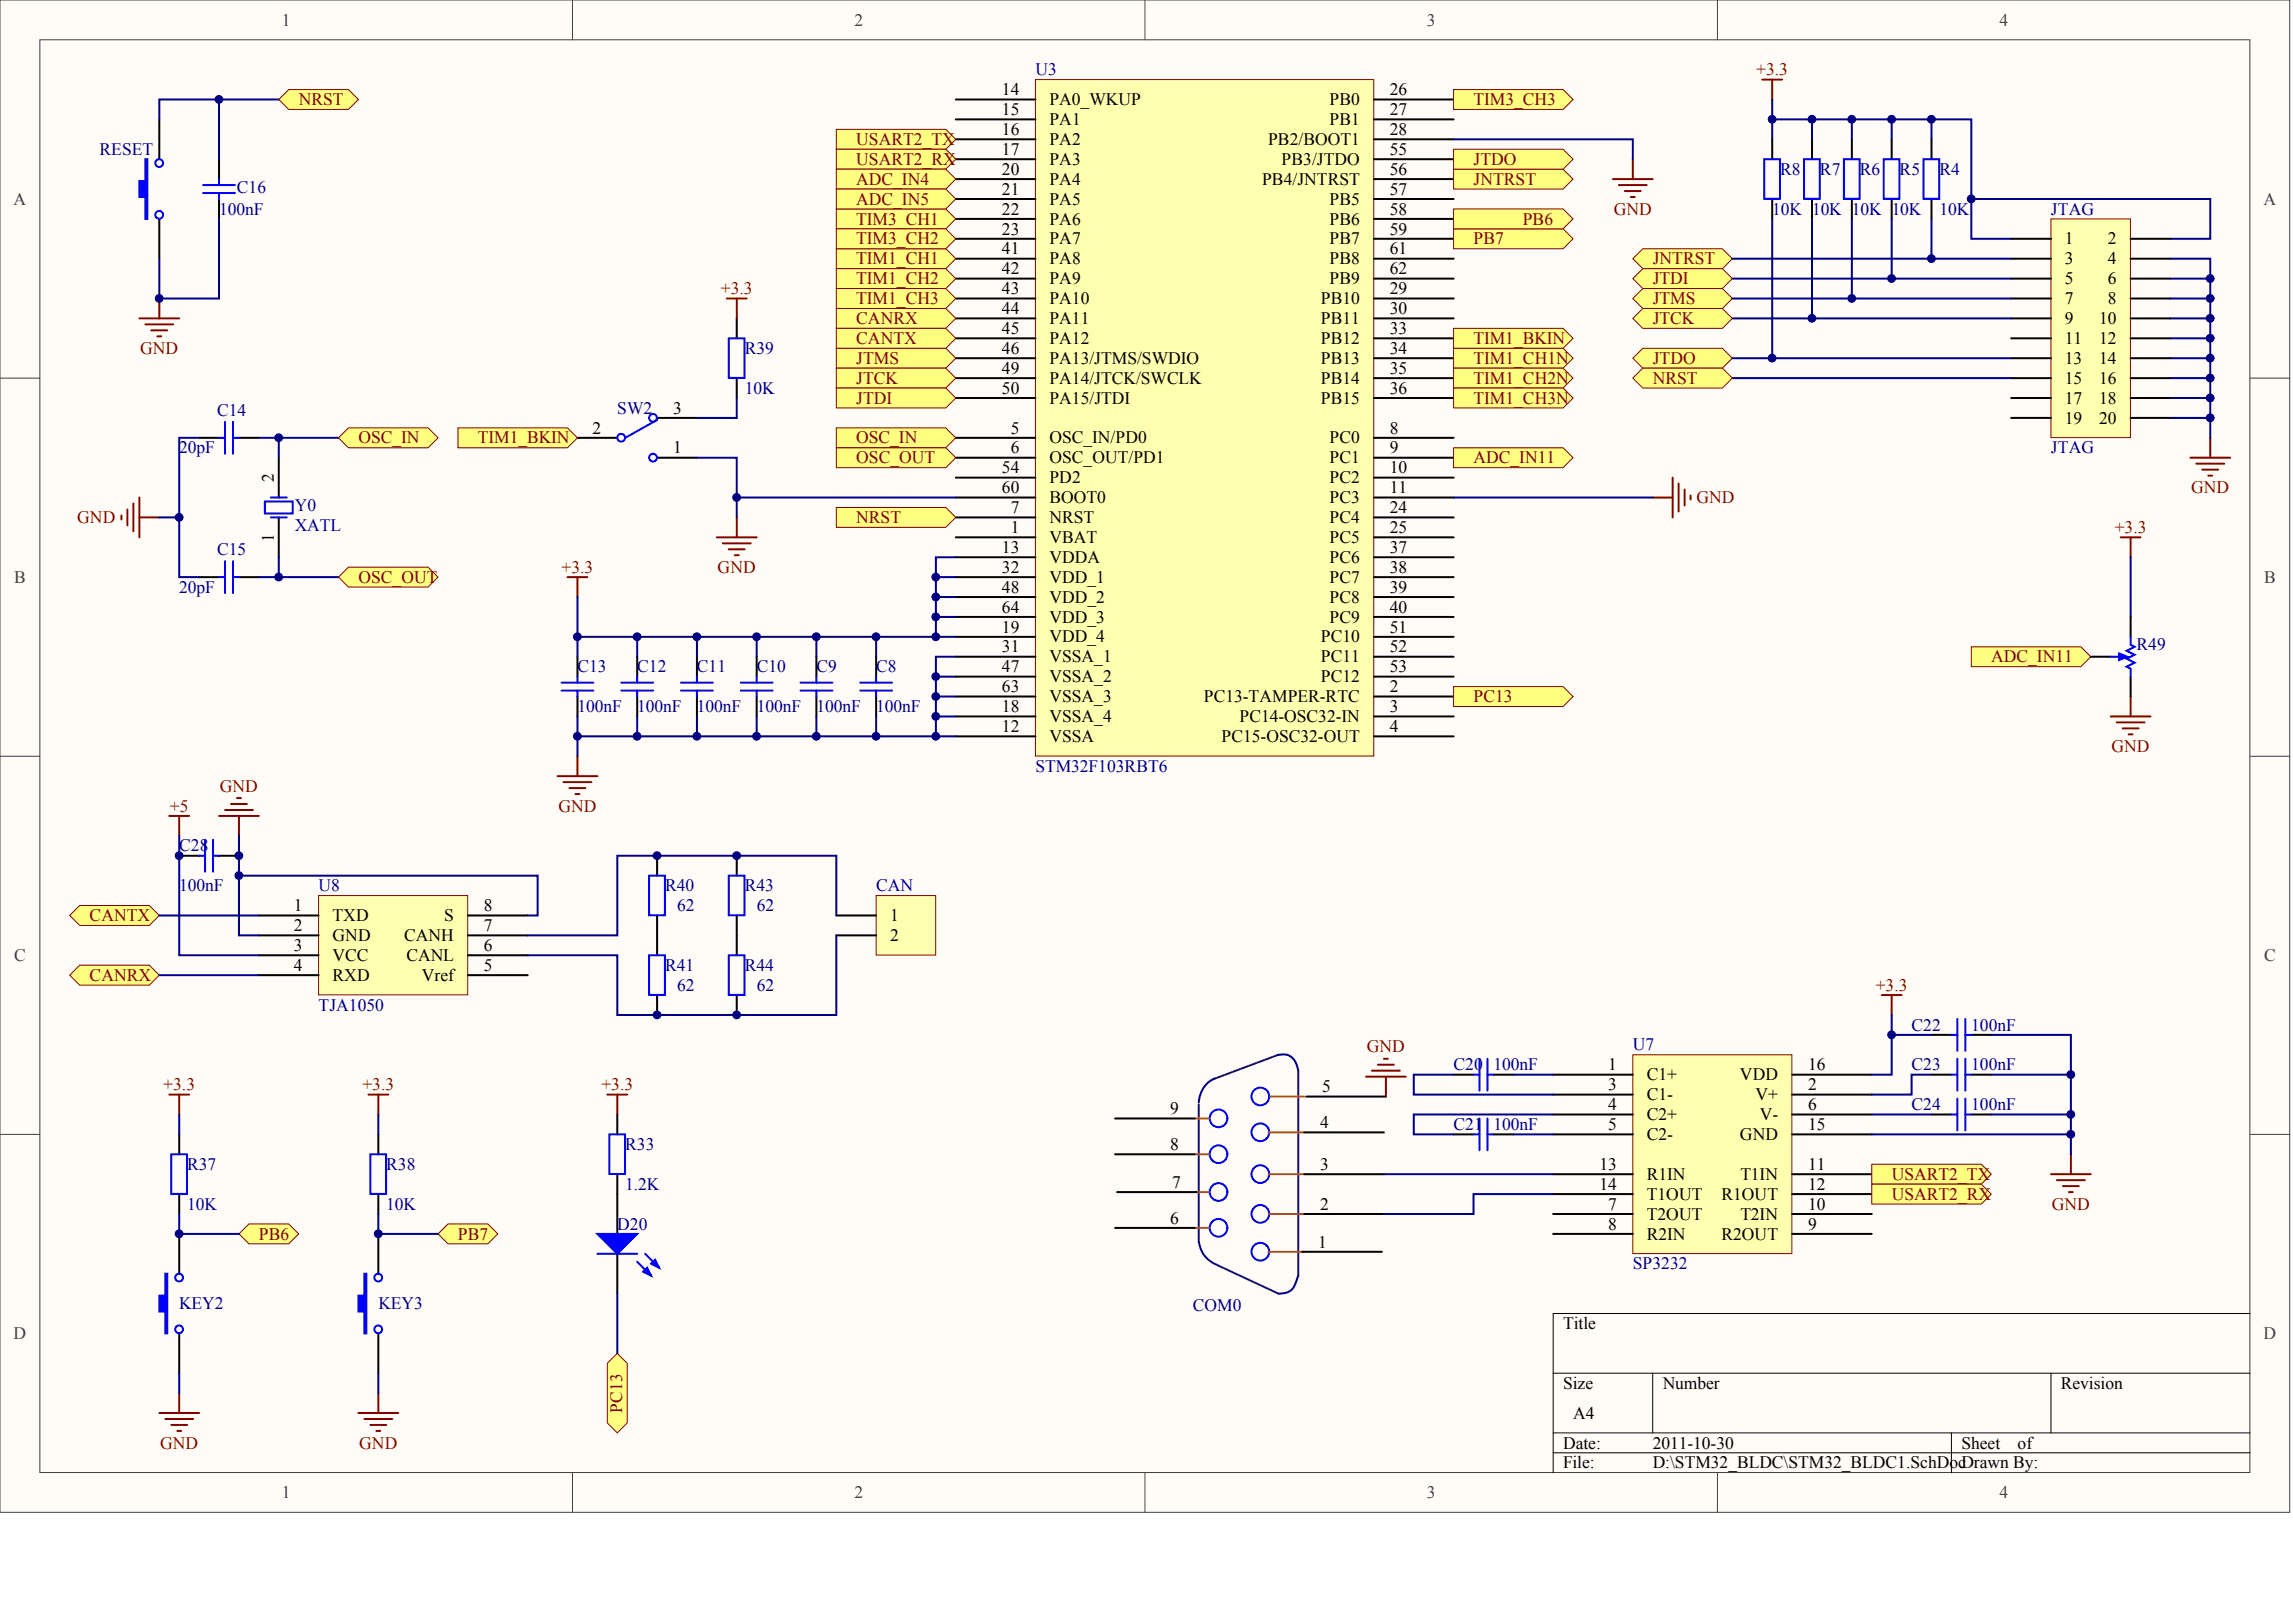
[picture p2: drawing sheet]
<svg xmlns="http://www.w3.org/2000/svg" width="840mm" height="594mm" viewBox="0 0 840 594" stroke-linecap="round" stroke-linejoin="round" font-family="sans-serif">
<defs><g id="words">
<g font-size="6.4" fill="#404040">
<text x="103.2" y="9.3">1</text>
<text x="312.9" y="9.3">2</text>
<text x="522.5" y="9.3">3</text>
<text x="732.1" y="9.3">4</text>
<text x="5" y="74.9">A</text>
<text x="828.9" y="74.9">A</text>
<text x="5.2" y="213.3">B</text>
<text x="829.1" y="213.3">B</text>
<text x="5.2" y="351.7">C</text>
<text x="829.1" y="351.7">C</text>
<text x="5" y="490.1">D</text>
<text x="828.9" y="490.1">D</text>
<text x="103.2" y="548.4">1</text>
<text x="312.9" y="548.4">2</text>
<text x="522.5" y="548.4">3</text>
<text x="732.1" y="548.4">4</text>
</g>
<g font-size="6.4" fill="#000080">
<text x="379.1" y="27.6">U3</text>
<text x="36.5" y="56.7">RESET</text>
<text x="651.8" y="64">R8</text>
<text x="666.4" y="64">R7</text>
<text x="681" y="64">R6</text>
<text x="695.6" y="64">R5</text>
<text x="710.2" y="64">R4</text>
<text x="86.8" y="70.5">C16</text>
<text x="80.2" y="78.6">100nF</text>
<text x="648.9" y="78.6">10K</text>
<text x="663.5" y="78.6">10K</text>
<text x="678.1" y="78.6">10K 10K</text>
<text x="710.2" y="78.6">10K</text>
<text x="751" y="78.6">JTAG</text>
<text x="272.7" y="129.5">R39</text>
<text x="272.7" y="144.1">10K</text>
<text x="79.5" y="152.1">C14</text>
<text x="226" y="151.4">SW2</text>
<text x="65.6" y="166">20pF</text>
<text x="751" y="166">JTAG</text>
<text x="107.9" y="187.1">Y0</text>
<text x="107.9" y="194.4">XATL</text>
<text x="79.5" y="203.1">C15</text>
<text x="65.6" y="217">20pF</text>
<text x="782.3" y="238.1">R49</text>
<text x="211.4" y="246.1">C13</text>
<text x="233.3" y="246.1">C12</text>
<text x="255.2" y="246.1">C11</text>
<text x="277.1" y="246.1">C10</text>
<text x="298.9" y="246.1">C9</text>
<text x="320.8" y="246.1">C8</text>
<text x="211.4" y="260.7">100nF</text>
<text x="233.3" y="260.7">100nF</text>
<text x="255.2" y="260.7">100nF</text>
<text x="277.1" y="260.7">100nF</text>
<text x="298.9" y="260.7">100nF</text>
<text x="320.8" y="260.7">100nF</text>
<text x="379.1" y="282.5">STM32F103RBT6</text>
<text x="65.6" y="311.7">C28</text>
<text x="65.6" y="326.2">100nF</text>
<text x="116.7" y="326.2">U8</text>
<text x="243.5" y="326.2">R40</text>
<text x="272.7" y="326.2">R43</text>
<text x="320.8" y="326.2">CAN</text>
<text x="247.9" y="333.5">62</text>
<text x="277.1" y="333.5">62</text>
<text x="243.5" y="355.4">R41</text>
<text x="272.7" y="355.4">R44</text>
<text x="247.9" y="362.7">62</text>
<text x="277.1" y="362.7">62</text>
<text x="116.7" y="369.9">TJA1050</text>
<text x="700" y="377.2">C22</text>
<text x="721.8" y="377.2">100nF</text>
<text x="597.9" y="384.5">U7</text>
<text x="532.3" y="391.8">C20</text>
<text x="546.8" y="391.8">100nF</text>
<text x="700" y="391.8">C23</text>
<text x="721.8" y="391.8">100nF</text>
<text x="700" y="406.4">C24</text>
<text x="721.8" y="406.4">100nF</text>
<text x="532.3" y="413.7">C21</text>
<text x="546.8" y="413.7">100nF</text>
<text x="228.9" y="420.9">R33</text>
<text x="68.5" y="428.2">R37</text>
<text x="141.4" y="428.2">R38</text>
<text x="228.9" y="435.5">1.2K</text>
<text x="68.5" y="442.8">10K</text>
<text x="141.4" y="442.8">10K</text>
<text x="226" y="450.1">D20</text>
<text x="597.9" y="464.6">SP3232</text>
<text x="65.6" y="479.2">KEY2</text>
<text x="138.5" y="479.2">KEY3</text>
<text x="436.7" y="479.9">COM0</text>
</g>
<g font-size="6.4" fill="#800000">
<text x="643.1" y="27.6">+3.3</text>
<text x="109.4" y="38.5">NRST</text>
<text x="539.5" y="38.5">TIM3_CH3</text>
<text x="313.5" y="53.1">USART2_TX</text>
<text x="313.5" y="60.3">USART2_RX</text>
<text x="539.5" y="60.3">JTDO</text>
<text x="313.5" y="67.6">ADC_IN4</text>
<text x="539.5" y="67.6">JNTRST</text>
<text x="313.5" y="74.9">ADC_IN5</text>
<text x="313.5" y="82.2">TIM3_CH1</text>
<text x="557.6" y="82.2">PB6</text>
<text x="590.9" y="78.6">GND</text>
<text x="313.5" y="89.5">TIM3_CH2</text>
<text x="539.5" y="89.5">PB7</text>
<text x="313.5" y="96.8">TIM1_CH1</text>
<text x="605.2" y="96.8">JNTRST</text>
<text x="263.9" y="107.7">+3.3</text>
<text x="313.5" y="104.1">TIM1_CH2</text>
<text x="605.2" y="104.1">JTDI</text>
<text x="313.5" y="111.3">TIM1_CH3</text>
<text x="605.2" y="111.3">JTMS</text>
<text x="313.5" y="118.6">CANRX</text>
<text x="605.2" y="118.6">JTCK</text>
<text x="313.5" y="125.9">CANTX</text>
<text x="539.5" y="125.9">TIM1_BKIN</text>
<text x="51.3" y="129.5">GND</text>
<text x="313.5" y="133.2">JTMS</text>
<text x="539.5" y="133.2">TIM1_CH1N</text>
<text x="605.2" y="133.2">JTDO</text>
<text x="313.5" y="140.5">JTCK</text>
<text x="539.5" y="140.5">TIM1_CH2N</text>
<text x="605.2" y="140.5">NRST</text>
<text x="313.5" y="147.8">JTDI</text>
<text x="539.5" y="147.8">TIM1_CH3N</text>
<text x="131.2" y="162.3">OSC_IN</text>
<text x="175" y="162.3">TIM1_BKIN</text>
<text x="313.5" y="162.3">OSC_IN</text>
<text x="313.5" y="169.6">OSC_OUT</text>
<text x="539.5" y="169.6">ADC_IN11</text>
<text x="621.2" y="184.2">GND</text>
<text x="802.3" y="180.5">GND</text>
<text x="28.3" y="191.5">GND</text>
<text x="313.5" y="191.5">NRST</text>
<text x="774.3" y="195.1">+3.3</text>
<text x="205.6" y="209.7">+3.3</text>
<text x="262.8" y="209.7">GND</text>
<text x="131.2" y="213.3">OSC_OUT</text>
<text x="729.1" y="242.5">ADC_IN11</text>
<text x="539.5" y="257">PC13</text>
<text x="773.2" y="275.2">GND</text>
<text x="80.5" y="289.8">GND</text>
<text x="62.2" y="297.1">+5</text>
<text x="204.4" y="297.1">GND</text>
<text x="32.8" y="337.2">CANTX</text>
<text x="32.8" y="359">CANRX</text>
<text x="686.8" y="362.7">+3.3</text>
<text x="500.5" y="385.2">GND</text>
<text x="59.8" y="399.1">+3.3</text>
<text x="132.7" y="399.1">+3.3</text>
<text x="220.2" y="399.1">+3.3</text>
<text x="692.7" y="431.9">USART2_TX</text>
<text x="692.7" y="439.2">USART2_RX</text>
<text x="751.3" y="442.8">GND</text>
<text x="94.8" y="453.7">PB6</text>
<text x="167.7" y="453.7">PB7</text>
<text x="58.6" y="530.2">GND</text>
<text x="131.5" y="530.2">GND</text>
</g>
<g font-size="6.4">
<text x="366.9" y="34.8">14</text>
<text x="508.9" y="34.8">26</text>
<text x="384.2" y="38.5">PA0_WKUP</text>
<text x="486.8" y="38.5">PB0</text>
<text x="366.9" y="42.1">15</text>
<text x="384.2" y="45.8">PA1</text>
<text x="486.8" y="45.8">PB1</text>
<text x="508.9" y="42.1">27</text>
<text x="366.9" y="49.4">16</text>
<text x="384.2" y="53.1">PA2</text>
<text x="464.3" y="53.1">PB2/BOOT1</text>
<text x="508.9" y="49.4">28</text>
<text x="366.9" y="56.7">17</text>
<text x="508.9" y="56.7">55</text>
<text x="366.9" y="64">20</text>
<text x="384.2" y="60.3">PA3</text>
<text x="469.3" y="60.3">PB3/JTDO</text>
<text x="508.9" y="64">56</text>
<text x="366.9" y="71.3">21</text>
<text x="384.2" y="67.6">PA4</text>
<text x="462.1" y="67.6">PB4/JNTRST</text>
<text x="508.9" y="71.3">57</text>
<text x="384.2" y="74.9">PA5</text>
<text x="486.8" y="74.9">PB5</text>
<text x="366.9" y="78.6">22</text>
<text x="384.2" y="82.2">PA6</text>
<text x="486.8" y="82.2">PB6</text>
<text x="508.9" y="78.6">58</text>
<text x="366.9" y="85.8">23</text>
<text x="384.2" y="89.5">PA7</text>
<text x="486.8" y="89.5">PB7</text>
<text x="508.9" y="85.8">59</text>
<text x="756.1" y="89.5">1</text>
<text x="771.8" y="89.5">2</text>
<text x="366.9" y="93.1">41</text>
<text x="508.9" y="93.1">61</text>
<text x="366.9" y="100.4">42</text>
<text x="384.2" y="96.8">PA8</text>
<text x="486.8" y="96.8">PB8</text>
<text x="508.9" y="100.4">62</text>
<text x="756.1" y="96.8">3</text>
<text x="771.8" y="96.8">4</text>
<text x="366.9" y="107.7">43</text>
<text x="384.2" y="104.1">PA9</text>
<text x="486.8" y="104.1">PB9</text>
<text x="508.9" y="107.7">29</text>
<text x="756.1" y="104.1">5</text>
<text x="771.8" y="104.1">6</text>
<text x="384.2" y="111.3">PA10</text>
<text x="483.6" y="111.3">PB10</text>
<text x="756.1" y="111.3">7</text>
<text x="771.8" y="111.3">8</text>
<text x="366.9" y="115">44</text>
<text x="384.2" y="118.6">PA11</text>
<text x="483.6" y="118.6">PB11</text>
<text x="508.9" y="115">30</text>
<text x="756.1" y="118.6">9</text>
<text x="768.6" y="118.6">10</text>
<text x="366.9" y="122.3">45</text>
<text x="384.2" y="125.9">PA12</text>
<text x="483.6" y="125.9">PB12</text>
<text x="508.9" y="122.3">33</text>
<text x="756.1" y="125.9">11</text>
<text x="768.6" y="125.9">12</text>
<text x="366.9" y="129.5">46</text>
<text x="508.9" y="129.5">34</text>
<text x="366.9" y="136.8">49</text>
<text x="384.2" y="133.2">PA13/JTMS/SWDIO</text>
<text x="483.6" y="133.2">PB13</text>
<text x="508.9" y="136.8">35</text>
<text x="756.1" y="133.2">13</text>
<text x="768.6" y="133.2">14</text>
<text x="384.2" y="140.5">PA14/JTCK/SWCLK</text>
<text x="483.6" y="140.5">PB14</text>
<text x="756.1" y="140.5">15</text>
<text x="768.6" y="140.5">16</text>
<text x="366.9" y="144.1">50</text>
<text x="384.2" y="147.8">PA15/JTDI</text>
<text x="483.6" y="147.8">PB15</text>
<text x="508.9" y="144.1">36</text>
<text x="756.1" y="147.8">17</text>
<text x="768.6" y="147.8">18</text>
<text x="246.4" y="151.4">3</text>
<text x="756.1" y="155">19</text>
<text x="768.6" y="155">20</text>
<text x="217" y="158.7">2</text>
<text x="370.1" y="158.7">5</text>
<text x="508.9" y="158.7">8</text>
<text x="246.4" y="166">1</text>
<text x="370.1" y="166">6</text>
<text x="384.2" y="162.3">OSC_IN/PD0</text>
<text x="486.8" y="162.3">PC0</text>
<text x="508.9" y="166">9</text>
<text x="366.9" y="173.3">54</text>
<text x="384.2" y="169.6">OSC_OUT/PD1</text>
<text x="486.8" y="169.6">PC1</text>
<text x="508.9" y="173.3">10</text>
<text x="384.2" y="176.9">PD2</text>
<text x="486.8" y="176.9">PC2</text>
<text x="366.9" y="180.5">60</text>
<text x="384.2" y="184.2">BOOT0</text>
<text x="486.8" y="184.2">PC3</text>
<text x="508.9" y="180.5">11</text>
<text x="370.1" y="187.8">7</text>
<text x="384.2" y="191.5">NRST</text>
<text x="486.8" y="191.5">PC4</text>
<text x="508.9" y="187.8">24</text>
<text x="370.1" y="195.1">1</text>
<text x="508.9" y="195.1">25</text>
<text x="366.9" y="202.4">13</text>
<text x="384.2" y="198.8">VBAT</text>
<text x="486.8" y="198.8">PC5</text>
<text x="508.9" y="202.4">37</text>
<text x="366.9" y="209.7">32</text>
<text x="384.2" y="206">VDDA</text>
<text x="486.8" y="206">PC6</text>
<text x="508.9" y="209.7">38</text>
<text x="384.2" y="213.3">VDD_1</text>
<text x="486.8" y="213.3">PC7</text>
<text x="366.9" y="217">48</text>
<text x="384.2" y="220.6">VDD_2</text>
<text x="486.8" y="220.6">PC8</text>
<text x="508.9" y="217">39</text>
<text x="366.9" y="224.3">64</text>
<text x="384.2" y="227.9">VDD_3</text>
<text x="486.8" y="227.9">PC9</text>
<text x="508.9" y="224.3">40</text>
<text x="366.9" y="231.5">19</text>
<text x="508.9" y="231.5">51</text>
<text x="366.9" y="238.8">31</text>
<text x="384.2" y="235.2">VDD_4</text>
<text x="483.6" y="235.2">PC10</text>
<text x="508.9" y="238.8">52</text>
<text x="384.2" y="242.5">VSSA_1</text>
<text x="483.6" y="242.5">PC11</text>
<text x="366.9" y="246.1">47</text>
<text x="384.2" y="249.7">VSSA_2</text>
<text x="483.6" y="249.7">PC12</text>
<text x="508.9" y="246.1">53</text>
<text x="366.9" y="253.4">63</text>
<text x="384.2" y="257">VSSA_3</text>
<text x="440.8" y="257">PC13-TAMPER-RTC</text>
<text x="508.9" y="253.4">2</text>
<text x="366.9" y="260.7">18</text>
<text x="508.9" y="260.7">3</text>
<text x="366.9" y="268">12</text>
<text x="384.2" y="264.3">VSSA_4</text>
<text x="453.9" y="264.3">PC14-OSC32-IN</text>
<text x="508.9" y="268">4</text>
<text x="384.2" y="271.6">VSSA</text>
<text x="447.3" y="271.6">PC15-OSC32-OUT</text>
<text x="107.6" y="333.5">1</text>
<text x="177.2" y="333.5">8</text>
<text x="107.6" y="340.8">2</text>
<text x="121.8" y="337.2">TXD</text>
<text x="162.7" y="337.2">S</text>
<text x="177.2" y="340.8">7</text>
<text x="325.9" y="337.2">1</text>
<text x="121.8" y="344.5">GND</text>
<text x="147.9" y="344.5">CANH</text>
<text x="325.9" y="344.5">2</text>
<text x="107.6" y="348.1">3</text>
<text x="121.8" y="351.7">VCC</text>
<text x="148.8" y="351.7">CANL</text>
<text x="177.2" y="348.1">6</text>
<text x="107.6" y="355.4">4</text>
<text x="121.8" y="359">RXD</text>
<text x="154.5" y="359">Vref</text>
<text x="177.2" y="355.4">5</text>
<text x="588.8" y="391.8">1</text>
<text x="603" y="395.4">C1+</text>
<text x="637.1" y="395.4">VDD</text>
<text x="662" y="391.8">16</text>
<text x="484.1" y="399.8">5</text>
<text x="588.8" y="399.1">3</text>
<text x="662" y="399.1">2</text>
<text x="428.4" y="407.8">9</text>
<text x="588.8" y="406.4">4</text>
<text x="603" y="402.7">C1-</text>
<text x="642.8" y="402.7">V+</text>
<text x="662" y="406.4">6</text>
<text x="483.4" y="412.9">4</text>
<text x="588.8" y="413.7">5</text>
<text x="603" y="410">C2+</text>
<text x="644.4" y="410">V-</text>
<text x="662" y="413.7">15</text>
<text x="603" y="417.3">C2-</text>
<text x="637.1" y="417.3">GND</text>
<text x="428.4" y="420.9">8</text>
<text x="483.4" y="428.2">3</text>
<text x="585.6" y="428.2">13</text>
<text x="603" y="431.9">R1IN</text>
<text x="637.2" y="431.9">T1IN</text>
<text x="662" y="428.2">11</text>
<text x="429.2" y="434.8">7</text>
<text x="585.6" y="435.5">14</text>
<text x="662" y="435.5">12</text>
<text x="483.4" y="442.8">2</text>
<text x="588.8" y="442.8">7</text>
<text x="603" y="439.2">T1OUT</text>
<text x="630.3" y="439.2">R1OUT</text>
<text x="662" y="442.8">10</text>
<text x="428.4" y="447.9">6</text>
<text x="603" y="446.4">T2OUT</text>
<text x="637.2" y="446.4">T2IN</text>
<text x="588.8" y="450.1">8</text>
<text x="603" y="453.7">R2IN</text>
<text x="630.3" y="453.7">R2OUT</text>
<text x="662" y="450.1">9</text>
<text x="482.7" y="456.6">1</text>
<text x="572.4" y="486.5">Title</text>
<text x="572.4" y="508.4">Size</text>
<text x="608.8" y="508.4">Number</text>
<text x="754.6" y="508.4">Revision</text>
<text x="576" y="519.3">A4</text>
<text x="572.4" y="530.2">Date:</text>
<text x="605.2" y="530.2">2011-10-30</text>
<text x="718.2" y="530.2">Sheet</text>
<text x="738.8" y="530.2">of</text>
<text x="572.4" y="537.5">File:</text>
<text x="605.2" y="537.5">D:\STM32_BLDC\STM32_BLDC1.SchDocDrawn By:</text>
</g>
<g font-size="6.3">
<text x="100.2" y="176.3" transform="rotate(-90 100.2 176.3)">2</text>
<text x="100.2" y="198.5" transform="rotate(-90 100.2 198.5)">1</text>
</g>
<text font-size="6.3" fill="#800000" x="227.8" y="517.2" transform="rotate(-90 227.8 517.2)">PC13</text>
</g></defs>
<g fill="#fffcf8" stroke="#404040" stroke-width=".37">
<path d="M0 0h838.4v553.6h-838.4z"/>
<path d="M14.6 14.6h809.2v524.4h-809.2z"/>
</g>
<path d="M209.6 0v14.6M419.2 0v14.6M628.9 0v14.6M0 138.4h14.6M823.9 138.4h14.6M0 276.8h14.6M823.9 276.8h14.6M0 415.2h14.6M823.9 415.2h14.6M209.6 539.1v14.5M419.2 539.1v14.5M628.9 539.1v14.5" fill="none" stroke="#404040" stroke-width=".37"/>
<path d="M823.9 480.8h-255.2v58.3M568.7 502.6h255.2M605.2 502.6v21.9M751 502.6v21.9M568.7 524.5h255.2M568.7 531.8h255.2M714.5 524.5v14.6" fill="none" stroke="#000" stroke-width=".37"/>
<path d="M379.1 29.1h123.9v247.6h-123.9z" fill="#ffffb0" stroke="#800000" stroke-width=".37"/>
<g fill="none" stroke="#000" stroke-width=".73">
<path d="M350 36.4h29.1M503.1 36.4h29.2M350 43.7h29.1M350 51h29.1M350 58.3h29.1M503.1 43.7h29.2M503.1 51h29.2M503.1 58.3h29.2M350 65.6h29.1M350 72.8h29.1M503.1 65.6h29.2M503.1 72.8h29.2"/>
<path d="M350 80.1h29.1M350 87.4h29.1M350 94.7h29.1M503.1 80.1h29.2M503.1 87.4h29.2M503.1 94.7h29.2M350 102h29.1M350 109.3h29.1M350 116.6h29.1M503.1 102h29.2M503.1 109.3h29.2M503.1 116.6h29.2"/>
<path d="M350 123.8h29.1M350 131.1h29.1M350 138.4h29.1M503.1 123.8h29.2M503.1 131.1h29.2M503.1 138.4h29.2M350 145.7h29.1M503.1 145.7h29.2M72.9 160.3h7.3M87.5 160.3h7.3M102.1 167.5v14.6M350 160.3h29.1"/>
<path d="M350 167.5h29.1M350 174.8h29.1M503.1 160.3h29.2M503.1 167.5h29.2M503.1 174.8h29.2M102.1 189.4v14.6M350 182.1h29.1M350 189.4h29.1M350 196.7h29.1M503.1 182.1h29.2M503.1 189.4h29.2M503.1 196.7h29.2"/>
<path d="M72.9 211.3h7.3M87.5 211.3h7.3M350 211.3h29.1M350 218.5h29.1M350 204h29.1M503.1 211.3h29.2M503.1 218.5h29.2M503.1 204h29.2M350 225.8h29.1M350 233.1h29.1M503.1 225.8h29.2M503.1 233.1h29.2"/>
<path d="M211.4 240.4v7.3M211.4 255v7.2M233.3 240.4v7.3M233.3 255v7.2M255.2 240.4v7.3M255.2 255v7.2M277.1 240.4v7.3M277.1 255v7.2M298.9 240.4v7.3M298.9 255v7.2M320.8 240.4v7.3M320.8 255v7.2"/>
<path d="M350 255h29.1M350 247.7h29.1M350 240.4h29.1M503.1 255h29.2M503.1 247.7h29.2M503.1 240.4h29.2M350 269.5h29.1M350 262.2h29.1M503.1 269.5h29.2M503.1 262.2h29.2"/>
</g>
<path d="M44.5 188.7v1.4M46.7 186.5v5.8M48.9 184.3v10.2M51 182.1v14.6M51 189.4h7.3M207.8 211.3h7.3M211.4 211.3v7.2M211.4 276.8v7.3M204.2 284.1h14.5M206.3 286.3h10.2M208.5 288.5h5.9M210.7 290.7h1.5" fill="none" stroke="#800000" stroke-width=".73"/>
<g fill="none" stroke="#00f" stroke-width=".73">
<path d="M82.4 154.4v11.7M85.3 154.4v11.7M80.2 160.3h2.2M85.3 160.3h2.2M97 183.6h10.2v4.3h-10.2zM99.2 182.1h5.8M99.2 189.4h5.8M80.2 211.3h2.2M82.4 205.4v11.7M85.3 205.4v11.7M85.3 211.3h2.2M205.6 249.9h11.7"/>
<path d="M205.6 252.8h11.7M211.4 247.7v2.2M211.4 252.8v2.2M227.5 249.9h11.6M227.5 252.8h11.6M233.3 247.7v2.2M233.3 252.8v2.2M249.4 249.9h11.6M249.4 252.8h11.6M255.2 247.7v2.2M255.2 252.8v2.2M271.2 249.9h11.7"/>
<path d="M271.2 252.8h11.7M277.1 247.7v2.2M277.1 252.8v2.2M293.1 249.9h11.7M293.1 252.8h11.7M298.9 247.7v2.2M298.9 252.8v2.2M315 249.9h11.6M315 252.8h11.6M320.8 247.7v2.2M320.8 252.8v2.2"/>
</g>
<g fill="none" stroke="#000080" stroke-width=".73">
<path d="M72.9 160.3h-7.3v51h7.3M94.8 160.3h29.1M102.1 160.3v7.2M58.3 189.4h7.3M94.8 211.3h29.1M102.1 204v7.3M211.4 218.5v14.6h138.6M342.7 218.5h7.3M342.7 211.3h7.3M350 204h-7.3v29.1M211.4 233.1v7.3M233.3 233.1v7.3"/>
<path d="M255.2 233.1v7.3M277.1 233.1v7.3M298.9 233.1v7.3M320.8 233.1v7.3M342.7 225.8h7.3M342.7 247.7h7.3M342.7 255h7.3M350 240.4h-7.3v29.1M211.4 262.2v7.3M233.3 262.2v7.3M255.2 262.2v7.3M277.1 262.2v7.3"/>
<path d="M298.9 262.2v7.3M320.8 262.2v7.3M342.7 262.2h7.3M350 269.5h-138.6v7.3"/>
</g>
<g fill="#ffff80" stroke="#800000" stroke-width=".37">
<path d="M123.9 160.3l3.7-3.7h29.2l3.6 3.7-3.6 3.6h-29.2z" fill-rule="evenodd"/>
<path d="M306.2 156.6h40.1l3.7 3.7-3.7 3.6h-40.1z" fill-rule="evenodd"/>
<path d="M306.2 163.9h40.1l3.7 3.6-3.7 3.7h-40.1z" fill-rule="evenodd"/>
<path d="M123.9 211.3l3.7-3.7h29.2l3.6 3.7-3.6 3.6h-29.2z" fill-rule="evenodd"/>
<path d="M306.2 185.8h40.1l3.7 3.6-3.7 3.6h-40.1z" fill-rule="evenodd"/>
</g>
<path d="M58.3 43.7v14.6M80.2 58.3v7.3M80.2 72.8v7.3M58.3 80.1v14.6" fill="none" stroke="#000" stroke-width=".73"/>
<path d="M53.2 58.3h.8v21.8h-.8v-8h-2.2v-5.8h2.2z" fill-rule="evenodd" fill="#00f" stroke="#00f" stroke-width=".73"/>
<g fill="none" stroke="#00f" stroke-width=".73">
<path d="M74.4 67.7h11.6M74.4 70.7h11.6M80.2 65.6v2.1M80.2 70.7v2.1"/>
<circle cx="58.3" cy="59.7" r="1.42"/>
<circle cx="58.3" cy="78.6" r="1.42"/>
</g>
<path d="M51 116.6h14.6M53.2 118.7h10.2M58.3 109.3v7.3M55.4 120.9h5.8M57.6 123.1h1.5" fill="none" stroke="#800000" stroke-width=".73"/>
<path d="M80.2 36.4h21.9M58.3 43.7v-7.3h21.9v21.9M80.2 80.1v29.2h-21.9v-14.6" fill="none" stroke="#000080" stroke-width=".73"/>
<g fill="#ffff80" stroke="#800000" stroke-width=".37">
<path d="M102.1 36.4l3.6-3.6h21.9l3.6 3.6-3.6 3.7h-21.9z" fill-rule="evenodd"/>
<path d="M306.2 127.5h40.1l3.7 3.6-3.7 3.7h-40.1z" fill-rule="evenodd"/>
<path d="M306.2 134.8h40.1l3.7 3.6-3.7 3.6h-40.1z" fill-rule="evenodd"/>
<path d="M306.2 142h40.1l3.7 3.7-3.7 3.6h-40.1z" fill-rule="evenodd"/>
<path d="M532.3 61.9h40.1l3.6 3.7-3.6 3.6h-40.1z" fill-rule="evenodd"/>
<path d="M532.3 54.6h40.1l3.6 3.7-3.6 3.6h-40.1z" fill-rule="evenodd"/>
</g>
<path d="M751 80.1h29.1v80.1h-29.1z" fill="#ffffb0" stroke="#800000" stroke-width=".37"/>
<g fill="none" stroke="#000" stroke-width=".73">
<path d="M648.9 51v7.3M663.5 51v7.3M678.1 51v7.3M692.7 51v7.3M707.2 51v7.3M648.9 72.8v7.3M663.5 72.8v7.3M678.1 72.8v7.3M692.7 72.8v7.3M707.2 72.8v7.3M736.4 87.4h14.6M736.4 94.7h14.6"/>
<path d="M780.2 87.4h14.5M780.2 94.7h14.5M736.4 102h14.6M736.4 109.3h14.6M736.4 116.6h14.6M780.2 102h14.5M780.2 109.3h14.5M780.2 116.6h14.5M736.4 123.8h14.6M736.4 131.1h14.6M736.4 138.4h14.6M780.2 123.8h14.5"/>
<path d="M780.2 131.1h14.5M780.2 138.4h14.5M736.4 145.7h14.6M736.4 153h14.6M780.2 145.7h14.5M780.2 153h14.5"/>
</g>
<path d="M646 58.3h5.8v14.5h-5.8zM660.6 58.3h5.7v14.5h-5.7zM675.2 58.3h5.7v14.5h-5.7zM689.7 58.3h5.8v14.5h-5.8zM704.3 58.3h5.8v14.5h-5.8z" fill="none" stroke="#00f" stroke-width=".73"/>
<path d="M645.3 29.1h7.3M648.9 29.1v7.3" fill="none" stroke="#800000" stroke-width=".73"/>
<path d="M648.9 36.4v14.6M648.9 43.7h14.6v7.3M663.5 43.7h14.6v7.3M678.1 43.7h14.6v7.3M692.7 43.7h14.5v7.3M707.2 43.7h14.6v43.7h14.6M648.9 80.1v51h87.5M663.5 80.1v36.5h72.9M678.1 80.1v29.2h58.3M692.7 80.1v21.9h43.7M707.2 80.1v14.6h29.2M634.3 138.4h102.1" fill="none" stroke="#000080" stroke-width=".73"/>
<path d="M597.9 94.7l3.6-3.6h29.2l3.6 3.6-3.6 3.6h-29.2z" fill-rule="evenodd" fill="#ffff80" stroke="#800000" stroke-width=".37"/>
<path d="M634.3 94.7h72.9M634.3 102h58.4" fill="none" stroke="#000080" stroke-width=".73"/>
<g fill="#ffff80" stroke="#800000" stroke-width=".37">
<path d="M597.9 102l3.6-3.7h29.2l3.6 3.7-3.6 3.6h-29.2z" fill-rule="evenodd"/>
<path d="M597.9 109.3l3.6-3.7h29.2l3.6 3.7-3.6 3.6h-29.2z" fill-rule="evenodd"/>
</g>
<path d="M634.3 109.3h43.8M634.3 116.6h29.2" fill="none" stroke="#000080" stroke-width=".73"/>
<g fill="#ffff80" stroke="#800000" stroke-width=".37">
<path d="M597.9 116.6l3.6-3.7h29.2l3.6 3.7-3.6 3.6h-29.2z" fill-rule="evenodd"/>
<path d="M597.9 131.1l3.6-3.6h29.2l3.6 3.6-3.6 3.7h-29.2z" fill-rule="evenodd"/>
</g>
<path d="M634.3 131.1h14.6" fill="none" stroke="#000080" stroke-width=".73"/>
<path d="M597.9 138.4l3.6-3.6h29.2l3.6 3.6-3.6 3.6h-29.2z" fill-rule="evenodd" fill="#ffff80" stroke="#800000" stroke-width=".37"/>
<path d="M802 167.5h14.6M804.2 169.7h10.2M806.4 171.9h5.8M808.6 174.1h1.4M809.3 160.3v7.2" fill="none" stroke="#800000" stroke-width=".73"/>
<path d="M721.8 72.8h87.5v14.6h-14.6M794.7 94.7h14.6v51h-14.6M794.7 102h14.6M794.7 109.3h14.6M794.7 116.6h14.6M794.7 123.8h14.6M794.7 131.1h14.6M794.7 138.4h14.6M809.3 145.7v7.3h-14.6M809.3 153v7.3" fill="none" stroke="#000080" stroke-width=".73"/>
<path d="M269.8 116.6v7.2M269.8 138.4v7.3M226 407.9v7.3M226 429.8v21.9M138.5 451.7v14.5M226 458.9v14.6M138.5 488.1v14.5" fill="none" stroke="#000" stroke-width=".73"/>
<g fill="none" stroke="#00f" stroke-width=".73">
<path d="M266.9 123.8h5.7v14.5h-5.7zM223.1 415.2h5.8v14.5h-5.8zM218.7 458.9h14.6M236.2 458.9l5.1 5.1M233.3 461.9l5.1 5.1"/>
<circle cx="138.5" cy="467.6" r="1.42"/>
<circle cx="138.5" cy="486.6" r="1.42"/>
</g>
<g fill="#00f" stroke="#00f" stroke-width=".73">
<path d="M218.7 451.7h14.6l-7.3 7.2z"/>
<path d="M235.5 465.5l1.5-1.5 1.4 3z"/>
<path d="M238.4 462.6l1.5-1.5 1.4 2.9z"/>
<path d="M133.4 466.2h.8v21.9h-.8v-8h-2.2v-5.9h2.2z" fill-rule="evenodd"/>
</g>
<g fill="#ffff80" stroke="#800000" stroke-width=".37">
<path d="M306.2 91.1h40.1l3.7 3.6-3.7 3.6h-40.1z" fill-rule="evenodd"/>
<path d="M306.2 98.3h40.1l3.7 3.7-3.7 3.6h-40.1z" fill-rule="evenodd"/>
<path d="M306.2 105.6h40.1l3.7 3.7-3.7 3.6h-40.1z" fill-rule="evenodd"/>
<path d="M532.3 127.5h40.1l3.6 3.6-3.6 3.7h-40.1z" fill-rule="evenodd"/>
<path d="M532.3 134.8h40.1l3.6 3.6-3.6 3.6h-40.1z" fill-rule="evenodd"/>
<path d="M532.3 142h40.1l3.6 3.7-3.6 3.6h-40.1z" fill-rule="evenodd"/>
<path d="M532.3 120.2h40.1l3.6 3.6-3.6 3.7h-40.1z" fill-rule="evenodd"/>
<path d="M306.2 47.3h40.1l3.7 3.7-3.7 3.6h-40.1z" fill-rule="evenodd"/>
<path d="M306.2 54.6h40.1l3.7 3.7-3.7 3.6h-40.1z" fill-rule="evenodd"/>
</g>
<path d="M597.9 386.1h58.2v72.8h-58.2z" fill="#ffffb0" stroke="#800000" stroke-width=".37"/>
<g fill="none" stroke="#000" stroke-width=".73">
<path d="M568.7 393.4h29.2M656.2 393.4h29.2M568.7 400.7h29.2M568.7 407.9h29.2M568.7 415.2h29.2M656.2 400.7h29.2M656.2 407.9h29.2M656.2 415.2h29.2M568.7 429.8h29.2M568.7 437.1h29.2M656.2 429.8h29.2M656.2 437.1h29.2"/>
<path d="M568.7 451.7h29.2M568.7 444.4h29.2M656.2 451.7h29.2M656.2 444.4h29.2"/>
</g>
<g fill="#fffcf8" stroke="#00f" stroke-width=".73">
<circle cx="446.2" cy="449.4" r="3.2"/>
<circle cx="446.2" cy="436.3" r="3.2"/>
<circle cx="446.2" cy="422.5" r="3.2"/>
<circle cx="446.2" cy="409.4" r="3.2"/>
<circle cx="461.5" cy="458.2" r="3.2"/>
<circle cx="461.5" cy="444.3" r="3.2"/>
<circle cx="461.5" cy="429.8" r="3.2"/>
<circle cx="461.5" cy="414.5" r="3.2"/>
<circle cx="461.5" cy="401.4" r="3.2"/>
</g>
<path d="M468.1 386.1l-23.3 8.7M475.4 391.9v75.1M438.9 404.3v50.3M446.2 463.3l21.9 10.2" fill="none" stroke="#30007b" stroke-width=".73"/>
<path d="M438.9 454.6l.2 .8a10.5 10.5 0 0 0 7.1 7.9" fill="none" stroke="#11037f" stroke-width=".73"/>
<g fill="none" stroke="#000080" stroke-width=".73">
<path d="M692.7 371.5v7.3M707.2 378.8h-14.5v14.6h-7.3M729.1 378.8h29.2v36.4M444.8 394.8l-.3 .1a9.8 9.8 0 0 0-5.6 8.7M468.1 386.1h.1a5.4 5.4 0 0 1 6.9 4.6l.3 1.2M532.3 393.4h-14.6v7.3h51M554.1 393.4h14.6M707.2 393.4h-7.2v7.3h-14.6M729.1 393.4h29.2M554.1 415.2h14.6M568.7 407.9h-51v7.3h14.6M685.4 415.2h72.9v7.3"/>
<path d="M685.4 407.9h21.8M729.1 407.9h29.2M475.4 467l-.3 .6a6.9 6.9 0 0 1-3.9 5.5l-3.1 .4"/>
</g>
<path d="M437.5 409.4h5.1M464.4 414.5h13.2M465.2 401.4h12.4M437.5 436.4h5.1M437.5 422.5h5.1M464.4 429.8h13.2M437.5 449.5h5.1M464.4 444.4h13.2M464.4 458.2h13.2" fill="none" stroke="#de4f16" stroke-width=".73"/>
<g fill="none" stroke="#000" stroke-width=".73">
<path d="M707.2 378.8h7.3M721.8 378.8h7.3M532.3 393.4h7.2M546.8 393.4h7.3M707.2 393.4h7.3M721.8 393.4h7.3M408.3 409.4h29.2M477.6 414.5h29.1M478.3 401.4h29.2M532.3 415.2h7.2M546.8 415.2h7.3M707.2 407.9h7.3"/>
<path d="M721.8 407.9h7.3M408.3 422.5h29.2M409 436.4h29.2M477.6 429.8h29.1M408.3 449.5h29.2M476.8 458.2h29.2M477.6 444.4h29.1"/>
</g>
<g fill="none" stroke="#00f" stroke-width=".73">
<path d="M714.5 378.8h2.2M716.7 373v11.6M719.6 373v11.6M719.6 378.8h2.2M539.5 393.4h2.2M541.7 387.5v11.7M544.6 387.5v11.7M544.6 393.4h2.2M714.5 393.4h2.2M716.7 387.5v11.7M719.6 393.4h2.2M719.6 387.5v11.7"/>
<path d="M539.5 415.2h2.2M541.7 409.4v11.7M544.6 409.4v11.7M544.6 415.2h2.2M714.5 407.9h2.2M716.7 402.1v11.7M719.6 402.1v11.7M719.6 407.9h2.2"/>
</g>
<path d="M689 364.2h7.3M692.7 364.2v7.3M751 429.8h14.6M753.2 432h10.2M755.4 434.2h5.8M757.6 436.4h1.4M758.3 422.5v7.3" fill="none" stroke="#800000" stroke-width=".73"/>
<g fill="#ffff80" stroke="#800000" stroke-width=".37">
<path d="M685.4 426.2h40.1l3.6 3.6-3.6 3.6h-40.1z" fill-rule="evenodd"/>
<path d="M685.4 433.4h40.1l3.6 3.7-3.6 3.6h-40.1z" fill-rule="evenodd"/>
</g>
<path d="M506.7 429.8h62M568.7 437.1h-29.2v7.3h-32.8" fill="none" stroke="#000080" stroke-width=".73"/>
<path d="M266.1 109.3h7.3M269.8 109.3v7.3M500.2 394.1h14.6M502.4 391.9h10.2M504.5 389.7h5.9M506.7 387.5h1.5M507.5 394.1v7.3M134.9 400.7h7.3M138.5 400.7v7.2M222.4 400.7h7.3M226 400.7v7.2" fill="none" stroke="#800000" stroke-width=".73"/>
<g fill="#ffff80" stroke="#800000" stroke-width=".37">
<path d="M306.2 76.5h40.1l3.7 3.6-3.7 3.7h-40.1z" fill-rule="evenodd"/>
<path d="M306.2 83.8h40.1l3.7 3.6-3.7 3.7h-40.1z" fill-rule="evenodd"/>
<path d="M532.3 32.8h40.1l3.6 3.6-3.6 3.7h-40.1z" fill-rule="evenodd"/>
</g>
<path d="M240.6 153h14.6M211.4 160.3h14.6M240.6 167.5h14.6M138.5 415.2v7.3M138.5 437.1v7.3" fill="none" stroke="#000" stroke-width=".73"/>
<g fill="none" stroke="#00f" stroke-width=".73">
<path d="M240.6 153.7l-11.7 6.6M135.6 422.5h5.8v14.5h-5.8z"/>
<circle cx="239.1" cy="152.9" r="1.42"/>
<circle cx="227.4" cy="160.2" r="1.42"/>
<circle cx="239.1" cy="167.5" r="1.42"/>
</g>
<path d="M262.5 196.7h14.6M264.7 198.9h10.2M269.8 189.4v7.3M266.9 201.1h5.8M269 203.2h1.5M131.2 517.2h14.6M133.4 519.4h10.2M138.5 509.9v7.3M135.6 521.6h5.8M137.8 523.8h1.5" fill="none" stroke="#800000" stroke-width=".73"/>
<path d="M269.8 145.7v7.3h-14.6M255.2 167.5h14.6v21.9" fill="none" stroke="#000080" stroke-width=".73"/>
<g fill="#ffff80" stroke="#800000" stroke-width=".37">
<path d="M167.7 156.6h40.1l3.6 3.7-3.6 3.6h-40.1z" fill-rule="evenodd"/>
<path d="M306.2 112.9h40.1l3.7 3.7-3.7 3.6h-40.1z" fill-rule="evenodd"/>
<path d="M306.2 120.2h40.1l3.7 3.6-3.7 3.7h-40.1z" fill-rule="evenodd"/>
</g>
<path d="M116.7 327.8h54.6v36.4h-54.6z" fill="#ffffb0" stroke="#800000" stroke-width=".37"/>
<path d="M94.8 335.1h21.9M171.3 335.1h21.9M94.8 357h21.9M94.8 349.7h21.9M94.8 342.4h21.9M171.3 357h21.9M171.3 349.7h21.9M171.3 342.4h21.9" fill="none" stroke="#000" stroke-width=".73"/>
<g fill="#ffff80" stroke="#800000" stroke-width=".37">
<path d="M25.5 335.1l3.7-3.6h25.5l3.6 3.6-3.6 3.6h-25.5z" fill-rule="evenodd"/>
<path d="M25.5 357l3.7-3.7h25.5l3.6 3.7-3.6 3.6h-25.5z" fill-rule="evenodd"/>
</g>
<g fill="none" stroke="#800000" stroke-width=".73">
<path d="M776.5 196.7h7.3M780.2 196.7v7.3M780.2 255v7.2M772.9 262.2h14.5M775 264.4h10.3M777.2 266.6h5.9M779.4 268.8h1.5M62 298.7h7.3M65.6 298.7v7.3M80.2 298.7h14.6M82.4 296.5h10.2M84.6 294.3h5.8"/>
<path d="M86.8 292.1h1.4M87.5 298.7v7.3"/>
</g>
<path d="M65.6 313.2h7.3M80.2 313.2h7.3M240.6 313.2v7.3M269.8 313.2v7.3M240.6 335.1v14.6M269.8 335.1v14.6M240.6 364.2v7.3M269.8 364.2v7.3" fill="none" stroke="#000" stroke-width=".73"/>
<path d="M72.9 313.2h2.2M75.1 307.4v11.7M78 307.4v11.7M78 313.2h2.2M237.7 320.5h5.8v14.5h-5.8zM266.9 320.5h5.7v14.5h-5.7zM237.7 349.7h5.8v14.5h-5.8zM266.9 349.7h5.7v14.5h-5.7z" fill="none" stroke="#00f" stroke-width=".73"/>
<path d="M65.6 306v43.7h29.2M87.5 306v36.4h7.3M58.3 335.1h36.5M87.5 320.5h109.4v14.6h-3.7M58.3 357h36.5" fill="none" stroke="#000080" stroke-width=".73"/>
<path d="M320.8 327.8h21.8v21.8h-21.8z" fill="#ffffb0" stroke="#800000" stroke-width=".37"/>
<path d="M306.2 335.1h14.6M306.2 342.4h14.6" fill="none" stroke="#000" stroke-width=".73"/>
<path d="M306.2 335.1v-21.9h-80.2v29.2h-32.8M306.2 342.4v29.1h-80.2v-21.8h-32.8" fill="none" stroke="#000080" stroke-width=".73"/>
<g fill="#ffff80" stroke="#800000" stroke-width=".37">
<path d="M306.2 61.9h40.1l3.7 3.7-3.7 3.6h-40.1z" fill-rule="evenodd"/>
<path d="M721.8 236.8h40.1l3.7 3.6-3.7 3.6h-40.1z" fill-rule="evenodd"/>
<path d="M532.3 163.9h40.1l3.6 3.6-3.6 3.7h-40.1z" fill-rule="evenodd"/>
<path d="M306.2 69.2h40.1l3.7 3.6-3.7 3.7h-40.1z" fill-rule="evenodd"/>
<path d="M532.3 251.3h40.1l3.6 3.7-3.6 3.6h-40.1z" fill-rule="evenodd"/>
<path d="M222.4 499l3.6-3.6 3.7 3.6v21.9l-3.7 3.6-3.6-3.6z" fill-rule="evenodd"/>
<path d="M532.3 83.8h40.1l3.6 3.6-3.6 3.7h-40.1z" fill-rule="evenodd"/>
<path d="M160.4 451.7l3.7-3.7h14.5l3.7 3.7-3.7 3.6h-14.5z" fill-rule="evenodd"/>
</g>
<path d="M532.3 51h65.6v7.3M269.8 182.1h80.2M532.3 182.1h72.9M780.2 204v21.8M138.5 407.9v7.3M138.5 444.4v7.3h21.9M226 473.5v21.9M138.5 502.6v7.3" fill="none" stroke="#000080" stroke-width=".73"/>
<path d="M780.2 225.8v7.3M765.6 240.4h7.3M780.2 247.7v7.3M65.6 415.2v7.3M65.6 437.1v7.3M65.6 451.7v14.5M65.6 488.1v14.5" fill="none" stroke="#000" stroke-width=".73"/>
<g fill="none" stroke="#00f" stroke-width=".73">
<path d="M780.2 233.1v2.9l1.4 .8-2.9 1.4 2.9 1.5-2.9 1.4 2.9 1.5-2.9 1.4 1.5 .8v2.9M772.9 240.4h2.9M62.7 422.5h5.8v14.5h-5.8z"/>
<circle cx="65.6" cy="467.6" r="1.42"/>
<circle cx="65.6" cy="486.6" r="1.42"/>
</g>
<path d="M775.8 238.9l3.6 1.5-3.6 1.5z" fill="#00f" stroke="#00f" stroke-width=".37"/>
<g fill="none" stroke="#800000" stroke-width=".73">
<path d="M597.9 58.3v7.3M590.6 65.6h14.6M592.8 67.7h10.2M595 69.9h5.8M597.1 72.1h1.5M612.5 174.8v14.6M614.6 177v10.2M616.8 179.2v5.8M605.2 182.1h7.3M619 181.4v1.4M62 400.7h7.3M65.6 400.7v7.2"/>
<path d="M58.3 517.2h14.6M60.5 519.4h10.2M65.6 509.9v7.3M62.7 521.6h5.8M64.9 523.8h1.4"/>
</g>
<path d="M60.5 466.2h.7v21.9h-.7v-8h-2.2v-5.9h2.2z" fill-rule="evenodd" fill="#00f" stroke="#00f" stroke-width=".73"/>
<path d="M87.5 451.7l3.6-3.7h14.6l3.7 3.7-3.7 3.6h-14.6z" fill-rule="evenodd" fill="#ffff80" stroke="#800000" stroke-width=".37"/>
<path d="M65.6 407.9v7.3M65.6 444.4v7.3h21.9M65.6 502.6v7.3" fill="none" stroke="#000080" stroke-width=".73"/>
<path d="M532.3 76.5h40.1l3.6 3.6-3.6 3.7h-40.1z" fill-rule="evenodd" fill="#ffff80" stroke="#800000" stroke-width=".37"/>
<g fill="#000080" stroke="#000080" stroke-width=".37">
<circle cx="58.3" cy="109.2" r="1.42"/>
<circle cx="65.6" cy="451.6" r="1.42"/>
<circle cx="65.6" cy="313.2" r="1.42"/>
<circle cx="65.6" cy="189.4" r="1.42"/>
<circle cx="80.2" cy="36.4" r="1.42"/>
<circle cx="87.5" cy="320.5" r="1.42"/>
<circle cx="87.5" cy="313.2" r="1.42"/>
<circle cx="102" cy="211.2" r="1.42"/>
<circle cx="102" cy="160.2" r="1.42"/>
<circle cx="138.5" cy="451.6" r="1.42"/>
<circle cx="211.4" cy="269.5" r="1.42"/>
<circle cx="211.4" cy="233.1" r="1.42"/>
<circle cx="233.3" cy="269.5" r="1.42"/>
<circle cx="233.3" cy="233.1" r="1.42"/>
<circle cx="240.6" cy="371.5" r="1.42"/>
<circle cx="240.6" cy="313.2" r="1.42"/>
<circle cx="255.2" cy="269.5" r="1.42"/>
<circle cx="255.2" cy="233.1" r="1.42"/>
<circle cx="269.7" cy="371.5" r="1.42"/>
<circle cx="269.7" cy="313.2" r="1.42"/>
<circle cx="269.7" cy="182.1" r="1.42"/>
<circle cx="277" cy="269.5" r="1.42"/>
<circle cx="277" cy="233.1" r="1.42"/>
<circle cx="298.9" cy="269.5" r="1.42"/>
<circle cx="298.9" cy="233.1" r="1.42"/>
<circle cx="320.8" cy="269.5" r="1.42"/>
<circle cx="320.8" cy="233.1" r="1.42"/>
<circle cx="342.6" cy="269.5" r="1.42"/>
<circle cx="342.6" cy="262.2" r="1.42"/>
<circle cx="342.6" cy="254.9" r="1.42"/>
<circle cx="342.6" cy="247.6" r="1.42"/>
<circle cx="342.6" cy="233.1" r="1.42"/>
<circle cx="342.6" cy="225.8" r="1.42"/>
<circle cx="342.6" cy="218.5" r="1.42"/>
<circle cx="342.6" cy="211.2" r="1.42"/>
<circle cx="648.9" cy="131.1" r="1.42"/>
<circle cx="648.9" cy="43.7" r="1.42"/>
<circle cx="663.5" cy="116.5" r="1.42"/>
<circle cx="663.5" cy="43.7" r="1.42"/>
<circle cx="678" cy="109.2" r="1.42"/>
<circle cx="678" cy="43.7" r="1.42"/>
<circle cx="692.6" cy="378.8" r="1.42"/>
<circle cx="692.6" cy="101.9" r="1.42"/>
<circle cx="692.6" cy="43.7" r="1.42"/>
<circle cx="707.2" cy="94.7" r="1.42"/>
<circle cx="707.2" cy="43.7" r="1.42"/>
<circle cx="721.8" cy="72.8" r="1.42"/>
<circle cx="758.2" cy="415.2" r="1.42"/>
<circle cx="758.2" cy="407.9" r="1.42"/>
<circle cx="758.2" cy="393.3" r="1.42"/>
<circle cx="809.3" cy="152.9" r="1.42"/>
<circle cx="809.3" cy="145.7" r="1.42"/>
<circle cx="809.3" cy="138.4" r="1.42"/>
<circle cx="809.3" cy="131.1" r="1.42"/>
<circle cx="809.3" cy="123.8" r="1.42"/>
<circle cx="809.3" cy="116.5" r="1.42"/>
<circle cx="809.3" cy="109.2" r="1.42"/>
<circle cx="809.3" cy="101.9" r="1.42"/>
</g>
<use href="#words"/>
</svg>
